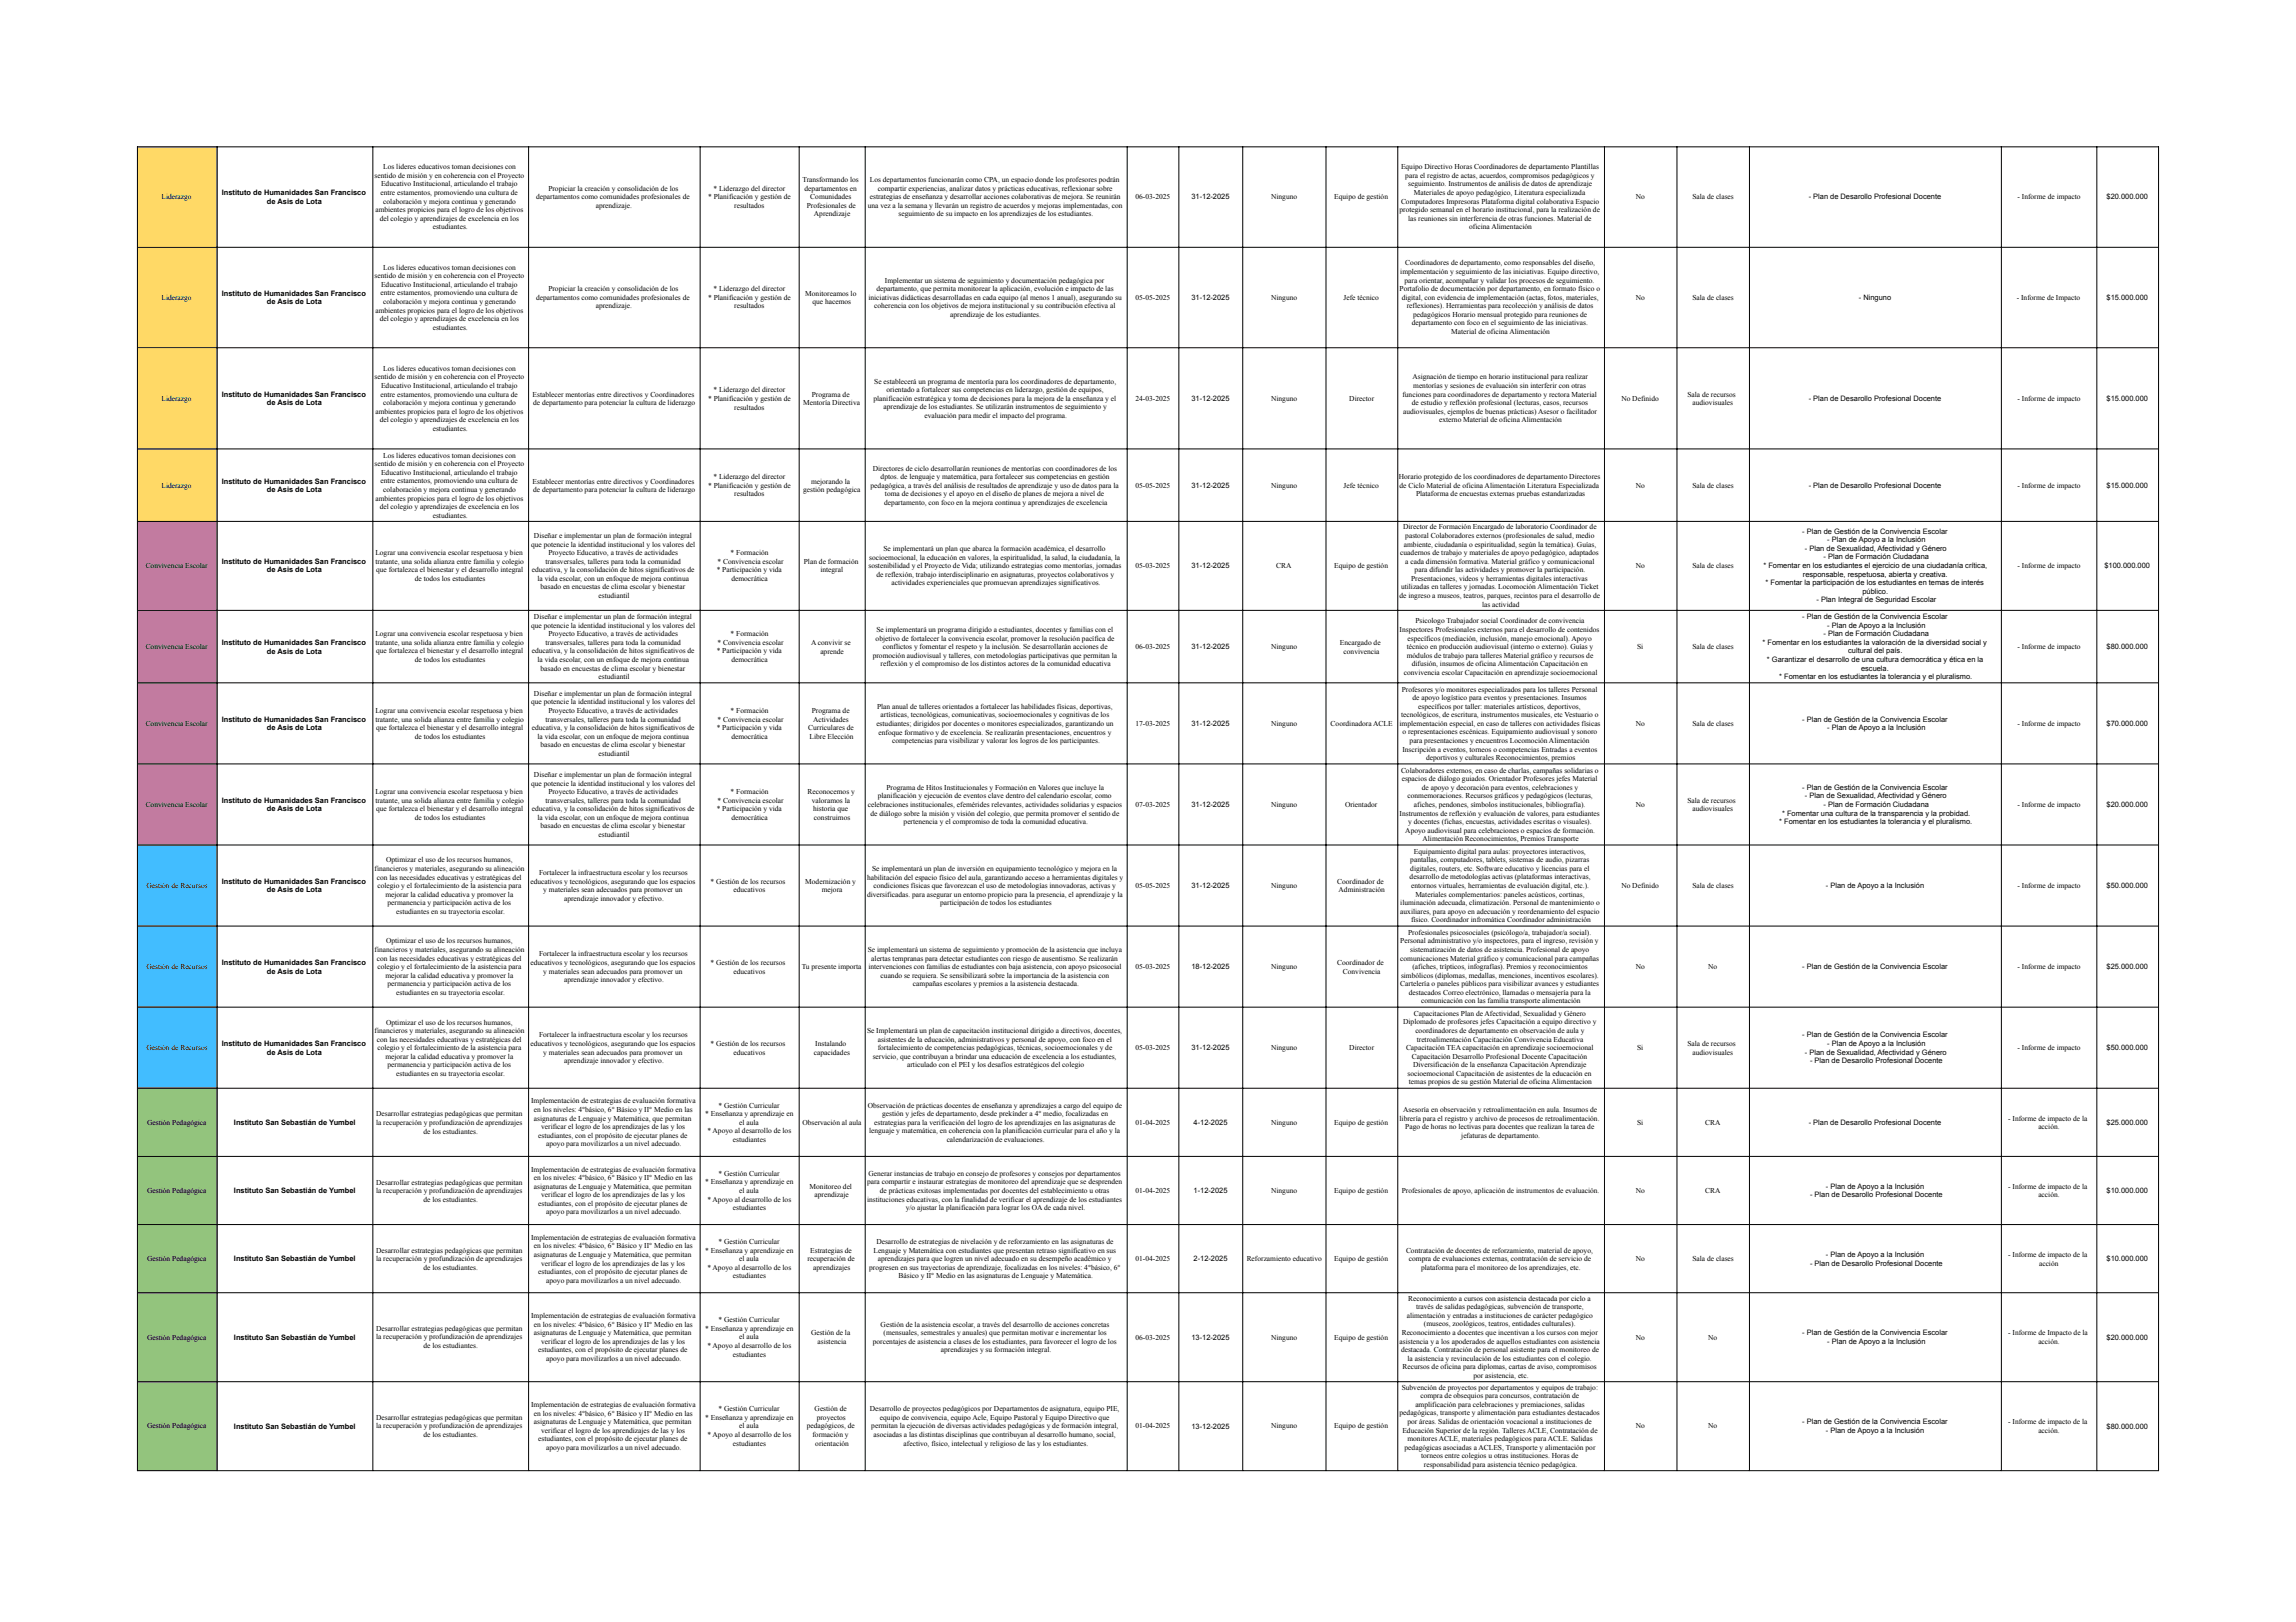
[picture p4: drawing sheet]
<svg xmlns="http://www.w3.org/2000/svg" width="297mm" height="210mm" viewBox="0 0 297 210" stroke-linecap="round" stroke-linejoin="round" font-family="sans-serif">
<defs><g id="words">
<g font-size="1">
<text x="48.5" y="23">sentido de misión y en coherencia con el Proyecto</text>
<text x="49.6" y="21.9">Los lideres educativos toman decisiones con</text>
<text x="103.8" y="23.6">Transformando los</text>
<text x="112.5" y="23.6">Los departamentos funcionarán como CPA, un espacio donde los profesores podrán</text>
<text x="181.3" y="21.9">Equipo Directivo Horas Coordinadores de departamento Plantillas</text>
<text x="181.8" y="23">para el registro de actas, acuerdos, compromisos pedagógicos y</text>
<text x="20.9" y="25.8">Liderazgo</text>
<text x="28.7" y="25.2">Instituto de Humanidades San Francisco</text>
<text x="34.5" y="26.4">de Asis de Lota</text>
<text x="48.6" y="27.4">ambientes propicios para el logro de los objetivos</text>
<text x="49.1" y="28.6">del colegio y aprendizajes de excelencia en los</text>
<text x="49.2" y="25.2">entre estamentos, promoviendo una cultura de</text>
<text x="49.3" y="24.1">Educativo Institucional, articulando el trabajo</text>
<text x="49.6" y="26.3">colaboración y mejora continua y generando</text>
<text x="56" y="29.7">estudiantes.</text>
<text x="69.4" y="25.8">departamentos como comunidades profesionales de</text>
<text x="70.9" y="24.7">Propiciar la creación y consolidación de los</text>
<text x="77.1" y="26.9">aprendizaje.</text>
<text x="91.6" y="25.8">* Planificación y gestión de</text>
<text x="92.3" y="24.7">* Liderazgo del director</text>
<text x="95" y="26.9">resultados</text>
<text x="104.1" y="24.7">departamentos en</text>
<text x="104.4" y="26.9">Profesionales de</text>
<text x="104.8" y="25.8">Comunidades</text>
<text x="105.3" y="28">Aprendizaje</text>
<text x="112.3" y="26.9">una vez a la semana y llevarán un registro de acuerdos y mejoras implementadas, con</text>
<text x="112.5" y="25.8">estrategias de enseñanza y desarrollar acciones colaborativas de mejora. Se reunirán</text>
<text x="113.6" y="24.7">compartir experiencias, analizar datos y prácticas educativas, reflexionar sobre</text>
<text x="116.3" y="28">seguimiento de su impacto en los aprendizajes de los estudiantes.</text>
<text x="146.9" y="25.8">06-03-2025</text>
<text x="154.1" y="25.8">31-12-2025</text>
<text x="164.4" y="25.8">Ninguno</text>
<text x="172.6" y="25.8">Equipo de gestión</text>
<text x="181.1" y="27.4">protegido semanal en el horario institucional, para la realización de</text>
<text x="181.3" y="26.3">Computadores Impresoras Plataforma digital colaborativa Espacio</text>
<text x="182.2" y="24.1">seguimiento. Instrumentos de análisis de datos de aprendizaje</text>
<text x="182.2" y="28.6">las reuniones sin interferencia de otras funciones. Material de</text>
<text x="182.9" y="25.2">Materiales de apoyo pedagógico, Literatura especializada</text>
<text x="190.1" y="29.7">oficina Alimentación</text>
<text x="211.6" y="25.8">No</text>
<text x="218.9" y="25.8">Sala de clases</text>
<text x="234" y="25.8">- Plan de Desarollo Profesional Docente</text>
<text x="261" y="25.8">- Informe de impacto</text>
<text x="272.5" y="25.8">$20.000.000</text>
<text x="49.6" y="34.9">Los lideres educativos toman decisiones con</text>
<text x="181.2" y="35.5">implementación y seguimiento de las iniciativas. Equipo directivo,</text>
<text x="181.8" y="34.3">Coordinadores de departamento, como responsables del diseño,</text>
<text x="20.9" y="38.8">Liderazgo</text>
<text x="28.7" y="38.2">Instituto de Humanidades San Francisco</text>
<text x="34.5" y="39.4">de Asis de Lota</text>
<text x="48.5" y="36">sentido de misión y en coherencia con el Proyecto</text>
<text x="48.6" y="40.4">ambientes propicios para el logro de los objetivos</text>
<text x="49.1" y="41.6">del colegio y aprendizajes de excelencia en los</text>
<text x="49.2" y="38.2">entre estamentos, promoviendo una cultura de</text>
<text x="49.3" y="37.1">Educativo Institucional, articulando el trabajo</text>
<text x="49.6" y="39.3">colaboración y mejora continua y generando</text>
<text x="69.4" y="38.8">departamentos como comunidades profesionales de</text>
<text x="70.9" y="37.7">Propiciar la creación y consolidación de los</text>
<text x="77.1" y="39.9">aprendizaje.</text>
<text x="91.6" y="38.8">* Planificación y gestión de</text>
<text x="92.3" y="37.7">* Liderazgo del director</text>
<text x="95" y="39.9">resultados</text>
<text x="104.2" y="38.2">Monitoreamos lo</text>
<text x="105.1" y="39.4">que hacemos</text>
<text x="112.4" y="38.8">iniciativas didácticas desarrolladas en cada equipo (al menos 1 anual), asegurando su</text>
<text x="113.1" y="39.9">coherencia con los objetivos de mejora institucional y su contribución efectiva al</text>
<text x="113.4" y="37.7">departamento, que permita monitorear la aplicación, evolución e impacto de las</text>
<text x="114.5" y="36.6">Implementar un sistema de seguimiento y documentación pedagógica por</text>
<text x="122.9" y="41">aprendizaje de los estudiantes.</text>
<text x="146.9" y="38.8">05-05-2025</text>
<text x="154.1" y="38.8">31-12-2025</text>
<text x="164.4" y="38.8">Ninguno</text>
<text x="173.8" y="38.8">Jefe técnico</text>
<text x="181.1" y="37.7">Portafolio de documentación por departamento, en formato físico o</text>
<text x="181.3" y="38.8">digital, con evidencia de implementación (actas, fotos, materiales,</text>
<text x="181.7" y="36.6">para orientar, acompañar y validar los procesos de seguimiento.</text>
<text x="182" y="39.9">reflexiones). Herramientas para recolección y análisis de datos</text>
<text x="182.8" y="41">pedagógicos Horario mensual protegido para reuniones de</text>
<text x="211.6" y="38.8">No</text>
<text x="218.9" y="38.8">Sala de clases</text>
<text x="240.5" y="38.8">- Ninguno</text>
<text x="260.9" y="38.8">- Informe de Impacto</text>
<text x="272.5" y="38.8">$15.000.000</text>
<text x="49.6" y="48">Los lideres educativos toman decisiones con</text>
<text x="56" y="42.7">estudiantes.</text>
<text x="182.6" y="42.1">departamento con foco en el seguimiento de las iniciativas.</text>
<text x="187.8" y="43.2">Material de oficina Alimentación</text>
<text x="20.9" y="51.9">Liderazgo</text>
<text x="28.7" y="51.3">Instituto de Humanidades San Francisco</text>
<text x="34.5" y="52.4">de Asis de Lota</text>
<text x="48.5" y="49.1">sentido de misión y en coherencia con el Proyecto</text>
<text x="48.6" y="53.5">ambientes propicios para el logro de los objetivos</text>
<text x="49.2" y="51.3">entre estamentos, promoviendo una cultura de</text>
<text x="49.3" y="50.2">Educativo Institucional, articulando el trabajo</text>
<text x="49.6" y="52.4">colaboración y mejora continua y generando</text>
<text x="68.9" y="51.3">Establecer mentorías entre directivos y Coordinadores</text>
<text x="69" y="52.4">de departamento para potenciar la cultura de liderazgo</text>
<text x="91.6" y="51.9">* Planificación y gestión de</text>
<text x="92.3" y="50.8">* Liderazgo del director</text>
<text x="95" y="53">resultados</text>
<text x="103.9" y="52.4">Mentoría Directiva</text>
<text x="105" y="51.3">Programa de</text>
<text x="113" y="51.9">planificación estratégica y toma de decisiones para la mejora de la enseñanza y el</text>
<text x="113.1" y="49.7">Se establecerá un programa de mentoría para los coordinadores de departamento,</text>
<text x="114.3" y="53">aprendizaje de los estudiantes. Se utilizarán instrumentos de seguimiento y</text>
<text x="114.7" y="50.8">orientado a fortalecer sus competencias en liderazgo, gestión de equipos,</text>
<text x="146.9" y="51.9">24-03-2025</text>
<text x="154.1" y="51.9">31-12-2025</text>
<text x="164.4" y="51.9">Ninguno</text>
<text x="174.6" y="51.9">Director</text>
<text x="181.4" y="51.3">funciones para coordinadores de departamento y rectora Material</text>
<text x="181.5" y="53.5">audiovisuales, ejemplos de buenas prácticas) Asesor o facilitador</text>
<text x="182.6" y="52.4">de estudio y reflexión profesional (lecturas, casos, recursos</text>
<text x="182.7" y="49.1">Asignación de tiempo en horario institucional para realizar</text>
<text x="182.8" y="50.2">mentorías y sesiones de evaluación sin interferir con otras</text>
<text x="209.8" y="51.9">No Definido</text>
<text x="218.3" y="51.3">Sala de recursos</text>
<text x="218.9" y="52.4">audiovisuales</text>
<text x="234" y="51.9">- Plan de Desarollo Profesional Docente</text>
<text x="261" y="51.9">- Informe de impacto</text>
<text x="272.5" y="51.9">$15.000.000</text>
<text x="49.1" y="54.6">del colegio y aprendizajes de excelencia en los</text>
<text x="49.6" y="59.2">Los lideres educativos toman decisiones con</text>
<text x="56" y="55.8">estudiantes.</text>
<text x="119.6" y="54.1">evaluación para medir el impacto del programa.</text>
<text x="186.2" y="54.7">externo Material de oficina Alimentación</text>
<text x="20.9" y="63.1">Liderazgo</text>
<text x="28.7" y="62.6">Instituto de Humanidades San Francisco</text>
<text x="34.5" y="63.7">de Asis de Lota</text>
<text x="48.5" y="60.3">sentido de misión y en coherencia con el Proyecto</text>
<text x="48.6" y="64.8">ambientes propicios para el logro de los objetivos</text>
<text x="49.1" y="65.9">del colegio y aprendizajes de excelencia en los</text>
<text x="49.2" y="62.6">entre estamentos, promoviendo una cultura de</text>
<text x="49.3" y="61.4">Educativo Institucional, articulando el trabajo</text>
<text x="49.6" y="63.7">colaboración y mejora continua y generando</text>
<text x="68.9" y="62.6">Establecer mentorías entre directivos y Coordinadores</text>
<text x="69" y="63.7">de departamento para potenciar la cultura de liderazgo</text>
<text x="91.6" y="63.1">* Planificación y gestión de</text>
<text x="92.3" y="62">* Liderazgo del director</text>
<text x="95" y="64.2">resultados</text>
<text x="103.9" y="63.7">gestión pedagógica</text>
<text x="104.9" y="62.6">mejorando la</text>
<text x="112.6" y="63.1">pedagógica, a través del análisis de resultados de aprendizaje y uso de datos para la</text>
<text x="112.9" y="60.9">Directores de ciclo desarrollarán reuniones de mentorías con coordinadores de los</text>
<text x="113.9" y="62">dptos. de lenguaje y matemática, para fortalecer sus competencias en gestión</text>
<text x="114.4" y="65.3">departamento, con foco en la mejora continua y aprendizajes de excelencia</text>
<text x="114.5" y="64.2">toma de decisiones y el apoyo en el diseño de planes de mejora a nivel de</text>
<text x="146.9" y="63.1">05-05-2025</text>
<text x="154.1" y="63.1">31-12-2025</text>
<text x="164.4" y="63.1">Ninguno</text>
<text x="173.8" y="63.1">Jefe técnico</text>
<text x="181" y="62">Horario protegido de los coordinadores de departamento Directores</text>
<text x="181.1" y="63.1">de Ciclo Material de oficina Alimentación Literatura Especializada</text>
<text x="183.2" y="64.2">Plataforma de encuestas externas pruebas estandarizadas</text>
<text x="211.6" y="63.1">No</text>
<text x="218.9" y="63.1">Sala de clases</text>
<text x="234" y="63.1">- Plan de Desarollo Profesional Docente</text>
<text x="261" y="63.1">- Informe de impacto</text>
<text x="272.5" y="63.1">$15.000.000</text>
<text x="48.6" y="71.9">Lograr una convivencia escolar respetuosa y bien</text>
<text x="56" y="67">estudiantes.</text>
<text x="68.7" y="70.7">que potencie la identidad institucional y los valores del</text>
<text x="69.1" y="69.6">Diseñar e implementar un plan de formación integral</text>
<text x="70.9" y="71.8">Proyecto Educativo, a través de actividades</text>
<text x="94.5" y="71.9">* Formación</text>
<text x="114.3" y="71.3">Se implementará un plan que abarca la formación académica, el desarrollo</text>
<text x="181.2" y="71.8">cuadernos de trabajo y materiales de apoyo pedagógico, adaptados</text>
<text x="181.5" y="68.5">Director de Formación Encargado de laboratorio Coordinador de</text>
<text x="181.6" y="70.7">ambiente, ciudadanía o espiritualidad, según la temática). Guías,</text>
<text x="181.8" y="69.6">pastoral Colaboradores externos (profesionales de salud, medio</text>
<text x="233.2" y="69.1">- Plan de Gestión de la Convivencia Escolar</text>
<text x="233.5" y="71.3">- Plan de Sexualidad, Afectividad y Género</text>
<text x="236.4" y="70.2">- Plan de Apoyo a la Inclusión</text>
<text x="18.8" y="73.5">Convivencia Escolar</text>
<text x="28.7" y="73">Instituto de Humanidades San Francisco</text>
<text x="34.5" y="74.1">de Asis de Lota</text>
<text x="48.6" y="73">tratante, una solida alianza entre familia y colegio</text>
<text x="48.7" y="74.1">que fortalezca el bienestar y el desarrollo integral</text>
<text x="53.7" y="75.2">de todos los estudiantes</text>
<text x="68.8" y="74.1">educativa, y la consolidación de hitos significativos de</text>
<text x="69.5" y="75.2">la vida escolar, con un enfoque de mejora continua</text>
<text x="69.9" y="76.3">basado en encuestas de clima escolar y bienestar</text>
<text x="70.6" y="73">transversales, talleres para toda la comunidad</text>
<text x="77.4" y="77.4">estudiantil</text>
<text x="92.7" y="74.1">* Participación y vida</text>
<text x="92.8" y="73">* Convivencia escolar</text>
<text x="94.6" y="75.2">democrática</text>
<text x="104" y="73">Plan de formación</text>
<text x="106.1" y="74.1">integral</text>
<text x="112.4" y="73.5">sostenibilidad y el Proyecto de Vida; utilizando estrategias como mentorías, jornadas</text>
<text x="112.4" y="72.4">socioemocional, la educación en valores, la espiritualidad, la salud, la ciudadanía, la</text>
<text x="113.4" y="74.6">de reflexión, trabajo interdisciplinario en asignaturas, proyectos colaborativos y</text>
<text x="115.3" y="75.7">actividades experienciales que promuevan aprendizajes significativos.</text>
<text x="146.9" y="73.5">05-03-2025</text>
<text x="154.1" y="73.5">31-12-2025</text>
<text x="165.1" y="73.5">CRA</text>
<text x="172.6" y="73.5">Equipo de gestión</text>
<text x="181.1" y="77.4">de ingreso a museos, teatros, parques, recintos para el desarrollo de</text>
<text x="181.3" y="76.3">utilizadas en talleres y jornadas. Locomoción Alimentación Ticket</text>
<text x="181.8" y="73">a cada dimensión formativa. Material gráfico y comunicacional</text>
<text x="182.6" y="75.2">Presentaciones, videos y herramientas digitales interactivas</text>
<text x="183" y="74.1">para difundir las actividades y promover la participación.</text>
<text x="211.6" y="73.5">No</text>
<text x="218.9" y="73.5">Sala de clases</text>
<text x="228.1" y="73.5">* Fomentar en los estudiantes el ejercicio de una ciudadanía crítica,</text>
<text x="228.4" y="75.7">* Fomentar la participación de los estudiantes en temas de interés</text>
<text x="233.2" y="74.6">responsable, respetuosa, abierta y creativa.</text>
<text x="235" y="78">- Plan Integral de Seguridad Escolar</text>
<text x="235.9" y="72.4">- Plan de Formación Ciudadana</text>
<text x="241" y="76.8">público.</text>
<text x="261" y="73.5">- Informe de impacto</text>
<text x="272.2" y="73.5">$100.000.000</text>
<text x="28.7" y="83.5">Instituto de Humanidades San Francisco</text>
<text x="48.6" y="82.3">Lograr una convivencia escolar respetuosa y bien</text>
<text x="48.6" y="83.5">tratante, una solida alianza entre familia y colegio</text>
<text x="68.7" y="81.2">que potencie la identidad institucional y los valores del</text>
<text x="69.1" y="80.1">Diseñar e implementar un plan de formación integral</text>
<text x="70.6" y="83.4">transversales, talleres para toda la comunidad</text>
<text x="70.9" y="82.3">Proyecto Educativo, a través de actividades</text>
<text x="92.8" y="83.5">* Convivencia escolar</text>
<text x="94.5" y="82.3">* Formación</text>
<text x="104.9" y="83.5">A convivir se</text>
<text x="113.3" y="82.9">objetivo de fortalecer la convivencia escolar, promover la resolución pacífica de</text>
<text x="113.4" y="81.8">Se implementará un programa dirigido a estudiantes, docentes y familias con el</text>
<text x="173.4" y="83.5">Encargado de</text>
<text x="181.1" y="81.8">Inspectores Profesionales externos para el desarrollo de contenidos</text>
<text x="182.1" y="82.9">específicos (mediación, inclusión, manejo emocional). Apoyo</text>
<text x="183.1" y="80.7">Psicologo Trabajador social Coordinador de convivencia</text>
<text x="191.7" y="78.5">las actividad</text>
<text x="228" y="83.5">* Fomentar en los estudiantes la valoración de la diversidad social y</text>
<text x="233.2" y="80.1">- Plan de Gestión de la Convivencia Escolar</text>
<text x="235.9" y="82.3">- Plan de Formación Ciudadana</text>
<text x="236.4" y="81.2">- Plan de Apoyo a la Inclusión</text>
<text x="18.8" y="84">Convivencia Escolar</text>
<text x="34.5" y="84.6">de Asis de Lota</text>
<text x="48.7" y="84.6">que fortalezca el bienestar y el desarrollo integral</text>
<text x="53.7" y="85.7">de todos los estudiantes</text>
<text x="68.8" y="84.6">educativa, y la consolidación de hitos significativos de</text>
<text x="69.5" y="85.7">la vida escolar, con un enfoque de mejora continua</text>
<text x="69.9" y="86.8">basado en encuestas de clima escolar y bienestar</text>
<text x="77.4" y="87.9">estudiantil</text>
<text x="92.7" y="84.6">* Participación y vida</text>
<text x="94.6" y="85.7">democrática</text>
<text x="106.1" y="84.6">aprende</text>
<text x="112.9" y="85.1">promoción audiovisual y talleres, con metodologías participativas que permitan la</text>
<text x="113.9" y="86.2">reflexión y el compromiso de los distintos actores de la comunidad educativa</text>
<text x="114.2" y="84">conflictos y fomentar el respeto y la inclusión. Se desarrollarán acciones de</text>
<text x="146.9" y="84">06-03-2025</text>
<text x="154.1" y="84">31-12-2025</text>
<text x="164.4" y="84">Ninguno</text>
<text x="173.8" y="84.6">convivencia</text>
<text x="181.3" y="89.5">Profesores y/o monitores especializados para los talleres Personal</text>
<text x="181.6" y="87.3">convivencia escolar Capacitación en aprendizaje socioemocional</text>
<text x="182" y="84">técnico en producción audiovisual (interno o externo). Guías y</text>
<text x="182" y="85.1">módulos de trabajo para talleres Material gráfico y recursos de</text>
<text x="182.6" y="86.2">difusión, insumos de oficina Alimentación Capacitación en</text>
<text x="211.8" y="84">Si</text>
<text x="218.9" y="84">Sala de clases</text>
<text x="228.6" y="85.7">* Garantizar el desarrollo de una cultura democrática y ética en la</text>
<text x="230.2" y="87.9">* Fomentar en los estudiantes la tolerancia y el pluralismo.</text>
<text x="239.1" y="84.6">cultural del país.</text>
<text x="240.8" y="86.8">escuela.</text>
<text x="261" y="84">- Informe de impacto</text>
<text x="272.5" y="84">$80.000.000</text>
<text x="18.8" y="94">Convivencia Escolar</text>
<text x="28.7" y="93.4">Instituto de Humanidades San Francisco</text>
<text x="34.5" y="94.5">de Asis de Lota</text>
<text x="48.6" y="92.3">Lograr una convivencia escolar respetuosa y bien</text>
<text x="48.6" y="93.4">tratante, una solida alianza entre familia y colegio</text>
<text x="48.7" y="94.5">que fortalezca el bienestar y el desarrollo integral</text>
<text x="53.7" y="95.6">de todos los estudiantes</text>
<text x="68.7" y="91.2">que potencie la identidad institucional y los valores del</text>
<text x="68.8" y="94.5">educativa, y la consolidación de hitos significativos de</text>
<text x="69.1" y="90.1">Diseñar e implementar un plan de formación integral</text>
<text x="69.5" y="95.6">la vida escolar, con un enfoque de mejora continua</text>
<text x="70.6" y="93.4">transversales, talleres para toda la comunidad</text>
<text x="70.9" y="92.3">Proyecto Educativo, a través de actividades</text>
<text x="92.7" y="94.5">* Participación y vida</text>
<text x="92.8" y="93.4">* Convivencia escolar</text>
<text x="94.5" y="92.3">* Formación</text>
<text x="94.6" y="95.6">democrática</text>
<text x="104.6" y="94.5">Curriculares de</text>
<text x="104.7" y="95.6">Libre Elección</text>
<text x="105" y="92.3">Programa de</text>
<text x="105.2" y="93.4">Actividades</text>
<text x="113.4" y="93.9">estudiantes; dirigidos por docentes o monitores especializados, garantizando un</text>
<text x="113.5" y="91.7">Plan anual de talleres orientados a fortalecer las habilidades físicas, deportivas,</text>
<text x="113.7" y="95.1">enfoque formativo y de excelencia. Se realizarán presentaciones, encuentros y</text>
<text x="113.9" y="92.8">artísticas, tecnológicas, comunicativas, socioemocionales y cognitivas de los</text>
<text x="146.9" y="94">17-03-2025</text>
<text x="154.1" y="94">31-12-2025</text>
<text x="164.4" y="94">Ninguno</text>
<text x="172.2" y="94">Coordinadora ACLE</text>
<text x="181.1" y="93.9">implementación especial, en caso de talleres con actividades físicas</text>
<text x="181.3" y="92.8">tecnológicos, de escritura, instrumentos musicales, etc Vestuario o</text>
<text x="181.4" y="95">o representaciones escénicas. Equipamiento audiovisual y sonoro</text>
<text x="182.7" y="90.6">de apoyo logístico para eventos y presentaciones. Insumos</text>
<text x="183.5" y="91.7">específicos por taller: materiales artísticos, deportivos,</text>
<text x="211.6" y="94">No</text>
<text x="218.9" y="94">Sala de clases</text>
<text x="233.2" y="93.4">- Plan de Gestión de la Convivencia Escolar</text>
<text x="236.4" y="94.5">- Plan de Apoyo a la Inclusión</text>
<text x="261" y="94">- Informe de impacto</text>
<text x="272.5" y="94">$70.000.000</text>
<text x="68.7" y="101.7">que potencie la identidad institucional y los valores del</text>
<text x="69.1" y="100.5">Diseñar e implementar un plan de formación integral</text>
<text x="69.9" y="96.7">basado en encuestas de clima escolar y bienestar</text>
<text x="77.4" y="97.8">estudiantil</text>
<text x="115.4" y="96.2">competencias para visibilizar y valorar los logros de los participantes.</text>
<text x="181.3" y="100">Colaboradores externos, en caso de charlas, campañas solidarias o</text>
<text x="181.3" y="101.1">espacios de diálogo guiados. Orientador Profesores jefes Material</text>
<text x="181.4" y="97.3">Inscripción a eventos, torneos o competencias Entradas a eventos</text>
<text x="182.4" y="96.2">para presentaciones y encuentros Locomoción Alimentación</text>
<text x="184.5" y="98.4">deportivos y culturales Reconocimientos, premios</text>
<text x="18.8" y="104.4">Convivencia Escolar</text>
<text x="28.7" y="103.9">Instituto de Humanidades San Francisco</text>
<text x="34.5" y="105">de Asis de Lota</text>
<text x="48.6" y="102.8">Lograr una convivencia escolar respetuosa y bien</text>
<text x="48.6" y="103.9">tratante, una solida alianza entre familia y colegio</text>
<text x="48.7" y="105">que fortalezca el bienestar y el desarrollo integral</text>
<text x="53.7" y="106.1">de todos los estudiantes</text>
<text x="68.8" y="105">educativa, y la consolidación de hitos significativos de</text>
<text x="69.5" y="106.1">la vida escolar, con un enfoque de mejora continua</text>
<text x="69.9" y="107.2">basado en encuestas de clima escolar y bienestar</text>
<text x="70.6" y="103.9">transversales, talleres para toda la comunidad</text>
<text x="70.9" y="102.8">Proyecto Educativo, a través de actividades</text>
<text x="92.7" y="105">* Participación y vida</text>
<text x="92.8" y="103.9">* Convivencia escolar</text>
<text x="94.5" y="102.8">* Formación</text>
<text x="94.6" y="106.1">democrática</text>
<text x="104.5" y="102.8">Reconocemos y</text>
<text x="105" y="103.9">valoramos la</text>
<text x="105.2" y="105">historia que</text>
<text x="105.3" y="106.1">construimos</text>
<text x="112.3" y="104.4">celebraciones institucionales, efemérides relevantes, actividades solidarias y espacios</text>
<text x="112.6" y="105.5">de diálogo sobre la misión y visión del colegio, que permita promover el sentido de</text>
<text x="113.6" y="103.3">planificación y ejecución de eventos clave dentro del calendario escolar, como</text>
<text x="114.7" y="102.2">Programa de Hitos Institucionales y Formación en Valores que incluye la</text>
<text x="116.9" y="106.7">pertenencia y el compromiso de toda la comunidad educativa.</text>
<text x="146.9" y="104.4">07-03-2025</text>
<text x="154.1" y="104.5">31-12-2025</text>
<text x="164.4" y="104.4">Ninguno</text>
<text x="174" y="104.4">Orientador</text>
<text x="181.1" y="105.5">Instrumentos de reflexión y evaluación de valores, para estudiantes</text>
<text x="181.8" y="107.8">Apoyo audiovisual para celebraciones o espacios de formación.</text>
<text x="182.1" y="103.3">conmemoraciones. Recursos gráficos y pedagógicos (lecturas,</text>
<text x="182.2" y="106.6">y docentes (fichas, encuestas, actividades escritas o visuales).</text>
<text x="182.9" y="104.4">afiches, pendones, símbolos institucionales, bibliografía).</text>
<text x="183.9" y="102.2">de apoyo y decoración para eventos, celebraciones y</text>
<text x="211.6" y="104.4">No</text>
<text x="218.3" y="103.9">Sala de recursos</text>
<text x="218.9" y="105">audiovisuales</text>
<text x="230.2" y="106.7">* Fomentar en los estudiantes la tolerancia y el pluralismo.</text>
<text x="230.5" y="105.6">* Fomentar una cultura de la transparencia y la probidad.</text>
<text x="233.2" y="102.2">- Plan de Gestión de la Convivencia Escolar</text>
<text x="233.5" y="103.3">- Plan de Sexualidad, Afectividad y Género</text>
<text x="235.9" y="104.4">- Plan de Formación Ciudadana</text>
<text x="261" y="104.4">- Informe de impacto</text>
<text x="272.5" y="104.5">$20.000.000</text>
<text x="48.5" y="112.7">financieros y materiales, asegurando su alineación</text>
<text x="48.7" y="113.8">con las necesidades educativas y estratégicas del</text>
<text x="50" y="111.6">Optimizar el uso de los recursos humanos,</text>
<text x="69.7" y="113.3">Fortalecer la infraestructura escolar y los recursos</text>
<text x="77.4" y="108.3">estudiantil</text>
<text x="112.2" y="113.8">habilitación del espacio físico del aula, garantizando acceso a herramientas digitales y</text>
<text x="112.8" y="112.7">Se implementará un plan de inversión en equipamiento tecnológico y mejora en la</text>
<text x="182.4" y="113.8">desarrollo de metodologías activas (plataformas interactivas,</text>
<text x="182.5" y="111.6">pantallas, computadores, tablets, sistemas de audio, pizarras</text>
<text x="182.5" y="112.7">digitales, routers, etc. Software educativo y licencias para el</text>
<text x="182.9" y="110.5">Equipamiento digital para aulas: proyectores interactivos,</text>
<text x="184" y="108.9">Alimentación Reconocimientos, Premios Transporte</text>
<text x="18.9" y="114.9">Gestión de Recursos</text>
<text x="28.7" y="114.4">Instituto de Humanidades San Francisco</text>
<text x="34.5" y="115.5">de Asis de Lota</text>
<text x="48.8" y="114.9">colegio y el fortalecimiento de la asistencia para</text>
<text x="49.9" y="116">mejorar la calidad educativa y promover la</text>
<text x="50.1" y="117.1">permanencia y participación activa de los</text>
<text x="51.3" y="118.3">estudiantes en su trayectoria escolar.</text>
<text x="68.6" y="114.4">educativos y tecnológicos, asegurando que los espacios</text>
<text x="70.3" y="115.5">y materiales sean adecuados para promover un</text>
<text x="73" y="116.6">aprendizaje innovador y efectivo.</text>
<text x="91.9" y="114.4">* Gestión de los recursos</text>
<text x="94.9" y="115.5">educativos</text>
<text x="104.2" y="114.4">Modernización y</text>
<text x="106.3" y="115.5">mejora</text>
<text x="112.2" y="116">diversificadas. para asegurar un entorno propicio para la presencia, el aprendizaje y la</text>
<text x="113" y="114.9">condiciones físicas que favorezcan el uso de metodologías innovadoras, activas y</text>
<text x="121.6" y="117.2">participación de todos los estudiantes</text>
<text x="146.9" y="114.9">05-05-2025</text>
<text x="154.1" y="114.9">31-12-2025</text>
<text x="164.4" y="114.9">Ninguno</text>
<text x="173" y="114.4">Coordinador de</text>
<text x="173.2" y="115.5">Administración</text>
<text x="181.2" y="117.1">iluminación adecuada, climatización. Personal de mantenimiento o</text>
<text x="181.2" y="118.3">auxiliares, para apoyo en adecuación y reordenamiento del espacio</text>
<text x="182.6" y="114.9">entornos virtuales, herramientas de evaluación digital, etc.).</text>
<text x="182.6" y="119.4">físico. Coordinador infromática Coordinador administración</text>
<text x="183.1" y="116">Materiales complementarios: paneles acústicos, cortinas,</text>
<text x="209.8" y="114.9">No Definido</text>
<text x="218.9" y="114.9">Sala de clases</text>
<text x="236.2" y="114.9">- Plan de Apoyo a la Inclusión</text>
<text x="261" y="114.9">- Informe de impacto</text>
<text x="272.5" y="114.9">$50.000.000</text>
<text x="18.9" y="125.4">Gestión de Recursos</text>
<text x="28.7" y="124.9">Instituto de Humanidades San Francisco</text>
<text x="34.5" y="126">de Asis de Lota</text>
<text x="48.5" y="123.2">financieros y materiales, asegurando su alineación</text>
<text x="48.7" y="124.3">con las necesidades educativas y estratégicas del</text>
<text x="48.8" y="125.4">colegio y el fortalecimiento de la asistencia para</text>
<text x="50" y="122.1">Optimizar el uso de los recursos humanos,</text>
<text x="68.6" y="124.9">educativos y tecnológicos, asegurando que los espacios</text>
<text x="69.7" y="123.8">Fortalecer la infraestructura escolar y los recursos</text>
<text x="70.3" y="126">y materiales sean adecuados para promover un</text>
<text x="91.9" y="124.9">* Gestión de los recursos</text>
<text x="94.9" y="126">educativos</text>
<text x="103.7" y="125.4">Tu presente importa</text>
<text x="112.3" y="123.2">Se implementará un sistema de seguimiento y promoción de la asistencia que incluya</text>
<text x="112.4" y="125.4">intervenciones con familias de estudiantes con baja asistencia, con apoyo psicosocial</text>
<text x="112.7" y="124.3">alertas tempranas para detectar estudiantes con riesgo de ausentismo. Se realizarán</text>
<text x="146.9" y="125.4">05-03-2025</text>
<text x="154.1" y="125.4">18-12-2025</text>
<text x="164.4" y="125.4">Ninguno</text>
<text x="173" y="124.9">Coordinador de</text>
<text x="173.7" y="126">Convivencia</text>
<text x="181.2" y="122.1">Personal administrativo y/o inspectores, para el ingreso, revisión y</text>
<text x="181.2" y="124.3">comunicaciones Material gráfico y comunicacional para campañas</text>
<text x="182.2" y="121">Profesionales psicosociales (psicólogo/a, trabajador/a social).</text>
<text x="182.5" y="123.2">sistematización de datos de asistencia. Profesional de apoyo</text>
<text x="182.7" y="125.4">(afiches, trípticos, infografías). Premios y reconocimientos</text>
<text x="211.6" y="125.4">No</text>
<text x="221" y="125.4">No</text>
<text x="233.2" y="125.4">- Plan de Gestión de la Convivencia Escolar</text>
<text x="261" y="125.4">- Informe de impacto</text>
<text x="272.5" y="125.4">$25.000.000</text>
<text x="49.9" y="126.5">mejorar la calidad educativa y promover la</text>
<text x="50.1" y="127.6">permanencia y participación activa de los</text>
<text x="51.3" y="128.7">estudiantes en su trayectoria escolar.</text>
<text x="73" y="127.1">aprendizaje innovador y efectivo.</text>
<text x="113.9" y="126.5">cuando se requiera. Se sensibilizará sobre la importancia de la asistencia con</text>
<text x="118.1" y="127.6">campañas escolares y premios a la asistencia destacada.</text>
<text x="181.2" y="127.6">Cartelería o paneles públicos para visibilizar avances y estudiantes</text>
<text x="181.3" y="126.5">simbólicos (diplomas, medallas, menciones, incentivos escolares).</text>
<text x="182.3" y="128.7">destacados Correo electrónico, llamadas o mensajería para la</text>
<text x="182.9" y="131.5">Capacitaciones Plan de Afectividad, Sexualidad y Género</text>
<text x="183.9" y="129.9">comunicación con las familia transporte alimentación</text>
<text x="18.9" y="135.9">Gestión de Recursos</text>
<text x="28.7" y="135.4">Instituto de Humanidades San Francisco</text>
<text x="34.5" y="136.5">de Asis de Lota</text>
<text x="48.5" y="133.7">financieros y materiales, asegurando su alineación</text>
<text x="48.7" y="134.8">con las necesidades educativas y estratégicas del</text>
<text x="48.8" y="135.9">colegio y el fortalecimiento de la asistencia para</text>
<text x="49.9" y="137">mejorar la calidad educativa y promover la</text>
<text x="50" y="132.6">Optimizar el uso de los recursos humanos,</text>
<text x="68.6" y="135.4">educativos y tecnológicos, asegurando que los espacios</text>
<text x="69.7" y="134.3">Fortalecer la infraestructura escolar y los recursos</text>
<text x="70.3" y="136.5">y materiales sean adecuados para promover un</text>
<text x="73" y="137.6">aprendizaje innovador y efectivo.</text>
<text x="91.9" y="135.4">* Gestión de los recursos</text>
<text x="94.9" y="136.5">educativos</text>
<text x="105.3" y="136.5">capacidades</text>
<text x="105.5" y="135.4">Instalando</text>
<text x="112.2" y="133.7">Se Implementará un plan de capacitación institucional dirigido a directivos, docentes,</text>
<text x="112.9" y="137">servicio, que contribuyan a brindar una educación de excelencia a los estudiantes,</text>
<text x="113.6" y="134.8">asistentes de la educación, administrativos y personal de apoyo, con foco en el</text>
<text x="113.6" y="135.9">fortalecimiento de competencias pedagógicas, técnicas, socioemocionales y de</text>
<text x="146.9" y="135.9">05-03-2025</text>
<text x="154.1" y="135.9">31-12-2025</text>
<text x="164.4" y="135.9">Ninguno</text>
<text x="174.6" y="135.9">Director</text>
<text x="181.5" y="132.6">Diplomado de profesores jefes Capacitación a equipo directivo y</text>
<text x="181.9" y="135.9">Capacitación TEA capacitación en aprendizaje socioemocional</text>
<text x="182.6" y="137">Capacitación Desarrollo Profesional Docente Capacitación</text>
<text x="183.1" y="133.7">coordinadores de departamento en observación de aula y</text>
<text x="183.3" y="134.8">tretroalimentación Capacitación Convivencia Educativa</text>
<text x="211.8" y="135.9">Si</text>
<text x="218.3" y="135.4">Sala de recursos</text>
<text x="218.9" y="136.5">audiovisuales</text>
<text x="233.2" y="134.3">- Plan de Gestión de la Convivencia Escolar</text>
<text x="233.5" y="136.5">- Plan de Sexualidad, Afectividad y Género</text>
<text x="234.2" y="137.6">- Plan de Desarollo Profesional Docente</text>
<text x="236.4" y="135.4">- Plan de Apoyo a la Inclusión</text>
<text x="261" y="135.9">- Informe de impacto</text>
<text x="272.5" y="135.9">$50.000.000</text>
<text x="50.1" y="138.1">permanencia y participación activa de los</text>
<text x="51.3" y="139.2">estudiantes en su trayectoria escolar.</text>
<text x="68.7" y="142.8">Implementación de estrategias de evaluación formativa</text>
<text x="69.1" y="143.9">en los niveles: 4°básico, 6° Básico y II° Medio en las</text>
<text x="92.9" y="143.4">* Gestión Curricular</text>
<text x="112.3" y="143.4">Observación de prácticas docentes de enseñanza y aprendizajes a cargo del equipo de</text>
<text x="117.4" y="138.1">articulado con el PEI y los desafíos estratégicos del colegio</text>
<text x="181.5" y="143.9">Asesoría en observación y retroalimentación en aula. Insumos de</text>
<text x="182.1" y="139.2">socioemocional Capacitación de asistentes de la educación en</text>
<text x="182.3" y="140.3">temas propios de su gestión Material de oficina Alimentacion</text>
<text x="182.8" y="138.1">Diversificación de la enseñanza Capacitación Aprendizaje</text>
<text x="19" y="145.6">Gestión Pedagógica</text>
<text x="30.3" y="145.6">Instituto San Sebastián de Yumbel</text>
<text x="48.7" y="144.5">Desarrollar estrategias pedagógicas que permitan</text>
<text x="48.7" y="145.6">la recuperación y profundización de aprendizajes</text>
<text x="54.8" y="146.7">de los estudiantes.</text>
<text x="69.1" y="145">asignaturas de Lenguaje y Matemática, que permitan</text>
<text x="69.6" y="147.2">estudiantes, con el propósito de ejecutar planes de</text>
<text x="70" y="146.1">verificar el logro de los aprendizajes de las y los</text>
<text x="70.7" y="148.3">apoyo para movilizarlos a un nivel adecuado.</text>
<text x="91.2" y="144.5">* Enseñanza y aprendizaje en</text>
<text x="91.5" y="146.7">* Apoyo al desarrollo de los</text>
<text x="94.8" y="147.8">estudiantes</text>
<text x="95.6" y="145.6">el aula</text>
<text x="103.8" y="145.6">Observación al aula</text>
<text x="112.4" y="146.7">lenguaje y matemática, en coherencia con la planificación curricular para el año y la</text>
<text x="113.1" y="145.6">estrategias para la verificación del logro de los aprendizajes en las asignaturas de</text>
<text x="114.1" y="144.5">gestión y jefes de departamento, desde prekínder a 4° medio, focalizadas en</text>
<text x="122.5" y="147.8">calendarización de evaluaciones.</text>
<text x="146.9" y="145.6">01-04-2025</text>
<text x="154.4" y="145.6">4-12-2025</text>
<text x="164.4" y="145.6">Ninguno</text>
<text x="172.6" y="145.6">Equipo de gestión</text>
<text x="181.1" y="145">librería para el registro y archivo de procesos de retroalimentación.</text>
<text x="181.8" y="146.1">Pago de horas no lectivas para docentes que realizan la tarea de</text>
<text x="189.1" y="147.2">jefaturas de departamento.</text>
<text x="211.8" y="145.6">Si</text>
<text x="220.6" y="145.6">CRA</text>
<text x="234" y="145.6">- Plan de Desarollo Profesional Docente</text>
<text x="259.8" y="145">- Informe de impacto de la</text>
<text x="263.7" y="146.1">acción.</text>
<text x="272.5" y="145.6">$25.000.000</text>
<text x="19" y="154.4">Gestión Pedagógica</text>
<text x="30.3" y="154.4">Instituto San Sebastián de Yumbel</text>
<text x="48.7" y="153.3">Desarrollar estrategias pedagógicas que permitan</text>
<text x="48.7" y="154.4">la recuperación y profundización de aprendizajes</text>
<text x="54.8" y="155.5">de los estudiantes.</text>
<text x="68.7" y="151.6">Implementación de estrategias de evaluación formativa</text>
<text x="69.1" y="152.7">en los niveles: 4°básico, 6° Básico y II° Medio en las</text>
<text x="69.1" y="153.8">asignaturas de Lenguaje y Matemática, que permitan</text>
<text x="70" y="154.9">verificar el logro de los aprendizajes de las y los</text>
<text x="91.2" y="153.3">* Enseñanza y aprendizaje en</text>
<text x="91.5" y="155.5">* Apoyo al desarrollo de los</text>
<text x="92.9" y="152.2">* Gestión Curricular</text>
<text x="95.6" y="154.4">el aula</text>
<text x="104.7" y="153.8">Monitoreo del</text>
<text x="105.4" y="155">aprendizaje</text>
<text x="112.2" y="153.3">para compartir e instaurar estrategias de monitoreo del aprendizaje que se desprenden</text>
<text x="112.2" y="155.5">instituciones educativas, con la finalidad de verificar el aprendizaje de los estudiantes</text>
<text x="112.4" y="152.2">Generar instancias de trabajo en consejo de profesores y consejos por departamentos</text>
<text x="113.8" y="154.4">de prácticas exitosas implementadas por docentes del establecimiento u otras</text>
<text x="146.9" y="154.4">01-04-2025</text>
<text x="154.4" y="154.4">1-12-2025</text>
<text x="164.4" y="154.4">Ninguno</text>
<text x="172.6" y="154.4">Equipo de gestión</text>
<text x="181.3" y="154.4">Profesionales de apoyo, aplicación de instrumentos de evaluación.</text>
<text x="211.6" y="154.4">No</text>
<text x="220.6" y="154.4">CRA</text>
<text x="234.2" y="155">- Plan de Desarollo Profesional Docente</text>
<text x="236.2" y="153.9">- Plan de Apoyo a la Inclusión</text>
<text x="259.8" y="153.8">- Informe de impacto de la</text>
<text x="263.7" y="155">acción.</text>
<text x="272.5" y="154.4">$10.000.000</text>
<text x="68.7" y="160.4">Implementación de estrategias de evaluación formativa</text>
<text x="69.1" y="161.5">en los niveles: 4°básico, 6° Básico y II° Medio en las</text>
<text x="69.6" y="156.1">estudiantes, con el propósito de ejecutar planes de</text>
<text x="70.7" y="157.2">apoyo para movilizarlos a un nivel adecuado.</text>
<text x="92.9" y="161">* Gestión Curricular</text>
<text x="94.8" y="156.6">estudiantes</text>
<text x="113.4" y="161">Desarrollo de estrategias de nivelación y de reforzamiento en las asignaturas de</text>
<text x="117.2" y="156.6">y/o ajustar la planificación para lograr los OA de cada nivel.</text>
<text x="19" y="163.2">Gestión Pedagógica</text>
<text x="30.3" y="163.2">Instituto San Sebastián de Yumbel</text>
<text x="48.7" y="162.1">Desarrollar estrategias pedagógicas que permitan</text>
<text x="48.7" y="163.2">la recuperación y profundización de aprendizajes</text>
<text x="54.8" y="164.3">de los estudiantes.</text>
<text x="69.1" y="162.7">asignaturas de Lenguaje y Matemática, que permitan</text>
<text x="69.6" y="164.9">estudiantes, con el propósito de ejecutar planes de</text>
<text x="70" y="163.8">verificar el logro de los aprendizajes de las y los</text>
<text x="70.7" y="166">apoyo para movilizarlos a un nivel adecuado.</text>
<text x="91.2" y="162.1">* Enseñanza y aprendizaje en</text>
<text x="91.5" y="164.3">* Apoyo al desarrollo de los</text>
<text x="94.8" y="165.4">estudiantes</text>
<text x="95.6" y="163.2">el aula</text>
<text x="104.5" y="163.2">recuperación de</text>
<text x="104.8" y="162.1">Estrategias de</text>
<text x="105.2" y="164.3">aprendizajes</text>
<text x="112.4" y="164.3">progresen en sus trayectorias de aprendizaje, focalizadas en los niveles: 4°básico, 6°</text>
<text x="113" y="162.1">Lenguaje y Matemática con estudiantes que presentan retraso significativo en sus</text>
<text x="113.6" y="163.2">aprendizajes para que logren un nivel adecuado en su desempeño académico y</text>
<text x="116.3" y="165.4">Básico y II° Medio en las asignaturas de Lenguaje y Matemática.</text>
<text x="146.9" y="163.2">01-04-2025</text>
<text x="154.4" y="163.2">2-12-2025</text>
<text x="161.3" y="163.2">Reforzamiento educativo</text>
<text x="172.6" y="163.2">Equipo de gestión</text>
<text x="181.9" y="162.1">Contratación de docentes de reforzamiento, material de apoyo,</text>
<text x="182.3" y="163.2">compra de evaluaciones externas, contratación de servicio de</text>
<text x="183.9" y="164.3">plataforma para el monitoreo de los aprendizajes, etc.</text>
<text x="211.6" y="163.2">No</text>
<text x="218.9" y="163.2">Sala de clases</text>
<text x="234.2" y="163.8">- Plan de Desarollo Profesional Docente</text>
<text x="236.2" y="162.7">- Plan de Apoyo a la Inclusión</text>
<text x="259.8" y="162.7">- Informe de impacto de la</text>
<text x="263.8" y="163.8">acción</text>
<text x="272.5" y="163.2">$10.000.000</text>
<text x="19" y="173.3">Gestión Pedagógica</text>
<text x="30.3" y="173.4">Instituto San Sebastián de Yumbel</text>
<text x="48.7" y="172.2">Desarrollar estrategias pedagógicas que permitan</text>
<text x="48.7" y="173.3">la recuperación y profundización de aprendizajes</text>
<text x="68.7" y="170.6">Implementación de estrategias de evaluación formativa</text>
<text x="69.1" y="171.7">en los niveles: 4°básico, 6° Básico y II° Medio en las</text>
<text x="69.1" y="172.8">asignaturas de Lenguaje y Matemática, que permitan</text>
<text x="70" y="173.9">verificar el logro de los aprendizajes de las y los</text>
<text x="91.2" y="172.2">* Enseñanza y aprendizaje en</text>
<text x="92.9" y="171.1">* Gestión Curricular</text>
<text x="95.6" y="173.3">el aula</text>
<text x="104.9" y="172.8">Gestión de la</text>
<text x="105.8" y="173.9">asistencia</text>
<text x="112.9" y="173.9">porcentajes de asistencia a clases de los estudiantes, para favorecer el logro de los</text>
<text x="113.9" y="171.7">Gestión de la asistencia escolar, a través del desarrollo de acciones concretas</text>
<text x="114.3" y="172.8">(mensuales, semestrales y anuales) que permitan motivar e incrementar los</text>
<text x="146.9" y="173.3">06-03-2025</text>
<text x="154.1" y="173.4">13-12-2025</text>
<text x="164.4" y="173.3">Ninguno</text>
<text x="172.6" y="173.3">Equipo de gestión</text>
<text x="181.1" y="173.9">asistencia y a los apoderados de aquellos estudiantes con asistencia</text>
<text x="181.3" y="172.8">Reconocimiento a docentes que incentivan a los cursos con mejor</text>
<text x="182" y="170.6">alimentación y entradas a instituciones de carácter pedagógico</text>
<text x="182.2" y="168.3">Reconocimiento a cursos con asistencia destacada por ciclo a</text>
<text x="183.2" y="169.4">través de salidas pedagógicas, subvención de transporte,</text>
<text x="184.2" y="171.7">(museos, zoológicos, teatros, entidades culturales).</text>
<text x="211.6" y="173.3">No</text>
<text x="221" y="173.3">No</text>
<text x="233.2" y="172.8">- Plan de Gestión de la Convivencia Escolar</text>
<text x="236.4" y="173.9">- Plan de Apoyo a la Inclusión</text>
<text x="259.8" y="172.8">- Informe de Impacto de la</text>
<text x="263.7" y="173.9">acción.</text>
<text x="272.5" y="173.4">$20.000.000</text>
<text x="54.8" y="174.5">de los estudiantes.</text>
<text x="69.6" y="175">estudiantes, con el propósito de ejecutar planes de</text>
<text x="70.7" y="176.1">apoyo para movilizarlos a un nivel adecuado.</text>
<text x="91.5" y="174.4">* Apoyo al desarrollo de los</text>
<text x="94.8" y="175.6">estudiantes</text>
<text x="121.7" y="175">aprendizajes y su formación integral.</text>
<text x="181.3" y="175">destacada. Contratación de personal asistente para el monitoreo de</text>
<text x="181.3" y="179.8">Subvención de proyectos por departamentos y equipos de trabajo:</text>
<text x="181.4" y="177.2">Recursos de oficina para diplomas, cartas de aviso, compromisos</text>
<text x="182.1" y="176.1">la asistencia y revinculación de los estudiantes con el colegio.</text>
<text x="190.6" y="178.3">por asistencia, etc.</text>
<text x="19" y="184.9">Gestión Pedagógica</text>
<text x="30.3" y="184.9">Instituto San Sebastián de Yumbel</text>
<text x="48.7" y="183.7">Desarrollar estrategias pedagógicas que permitan</text>
<text x="48.7" y="184.9">la recuperación y profundización de aprendizajes</text>
<text x="54.8" y="186">de los estudiantes.</text>
<text x="68.7" y="182.1">Implementación de estrategias de evaluación formativa</text>
<text x="69.1" y="183.2">en los niveles: 4°básico, 6° Básico y II° Medio en las</text>
<text x="69.1" y="184.3">asignaturas de Lenguaje y Matemática, que permitan</text>
<text x="70" y="185.4">verificar el logro de los aprendizajes de las y los</text>
<text x="91.2" y="183.7">* Enseñanza y aprendizaje en</text>
<text x="91.5" y="186">* Apoyo al desarrollo de los</text>
<text x="92.9" y="182.6">* Gestión Curricular</text>
<text x="95.6" y="184.9">el aula</text>
<text x="104.4" y="184.9">pedagógicos, de</text>
<text x="105.1" y="186">formación y</text>
<text x="105.4" y="182.6">Gestión de</text>
<text x="105.7" y="183.7">proyectos</text>
<text x="112.5" y="182.6">Desarrollo de proyectos pedagógicos por Departamentos de asignatura, equipo PIE,</text>
<text x="112.7" y="184.9">permitan la ejecución de diversas actividades pedagógicas y de formación integral,</text>
<text x="113" y="186">asociadas a las distintas disciplinas que contribuyan al desarrollo humano, social,</text>
<text x="113.8" y="183.7">equipo de convivencia, equipo Acle, Equipo Pastoral y Equipo Directivo que</text>
<text x="146.9" y="184.9">01-04-2025</text>
<text x="154.1" y="184.9">13-12-2025</text>
<text x="164.4" y="184.9">Ninguno</text>
<text x="172.6" y="184.9">Equipo de gestión</text>
<text x="181.1" y="183.2">pedagógicas, transporte y alimentación para estudiantes destacados</text>
<text x="181.4" y="185.4">Educación Superior de la región. Talleres ACLE, Contratación de</text>
<text x="182.1" y="184.3">por áreas. Salidas de orientación vocacional a instituciones de</text>
<text x="183.1" y="182.1">amplificación para celebraciones y premiaciones, salidas</text>
<text x="183.8" y="181">compra de obsequios para concursos, contratación de</text>
<text x="211.6" y="184.9">No</text>
<text x="221" y="184.9">No</text>
<text x="233.2" y="184.3">- Plan de Gestión de la Convivencia Escolar</text>
<text x="236.2" y="185.4">- Plan de Apoyo a la Inclusión</text>
<text x="259.8" y="184.3">- Informe de impacto de la</text>
<text x="263.7" y="185.4">acción.</text>
<text x="272.5" y="184.9">$80.000.000</text>
<text x="69.6" y="186.5">estudiantes, con el propósito de ejecutar planes de</text>
<text x="70.7" y="187.6">apoyo para movilizarlos a un nivel adecuado.</text>
<text x="94.8" y="187.1">estudiantes</text>
<text x="105.5" y="187.1">orientación</text>
<text x="116.9" y="187.1">afectivo, físico, intelectual y religioso de las y los estudiantes.</text>
<text x="181.7" y="187.6">pedagógicas asociadas a ACLES, Transporte y alimentación por</text>
<text x="182.1" y="186.5">monitores ACLE, materiales pedagógicos para ACLE. Salidas</text>
<text x="183.9" y="188.7">torneos entre colegios u otras instituciones. Horas de</text>
<text x="184.2" y="189.8">responsabilidad para asistencia técnico pedagógica.</text>
</g>
</g></defs>
<path d="M17.7 19h10.4v48.5h-10.4z" fill="#ffd966"/>
<path d="M17.7 67.4h10.4v42h-10.4z" fill="#c27ba0"/>
<path d="M17.7 109.3h10.4v31.6h-10.4z" fill="#42bdff"/>
<path d="M17.7 140.8h10.4v49.6h-10.4z" fill="#93c47d"/>
<g fill="none" stroke="#000" stroke-width=".13">
<path d="M17.7 19h261.6M17.8 19v171.4M28.1 19v171.4M48.2 19v171.4M68.4 19v171.4M90.6 19v171.4M103.4 19v171.4M111.9 19v171.4M145.8 19v171.4M152.5 19v171.4M160.8 19v171.4M171.5 19v171.4"/>
<path d="M180.8 19v171.4M207.6 19v171.4M217 19v171.4M226.3 19v171.4M258.9 19v171.4M271.3 19v171.4M279.3 19v171.4M17.7 32h261.6M17.7 45h261.6M17.7 58.1h261.6M17.7 67.5h261.6M17.7 79h261.6"/>
<path d="M17.7 88.4h261.6M17.7 98.9h261.6M17.7 109.4h261.6M17.7 119.8h261.6M17.7 130.3h261.6M17.7 140.8h261.6M17.7 149.7h261.6M17.7 158.5h261.6M17.7 167.3h261.6M17.7 178.8h261.6M17.7 190.3h261.6"/>
</g>
<use href="#words"/>
</svg>
